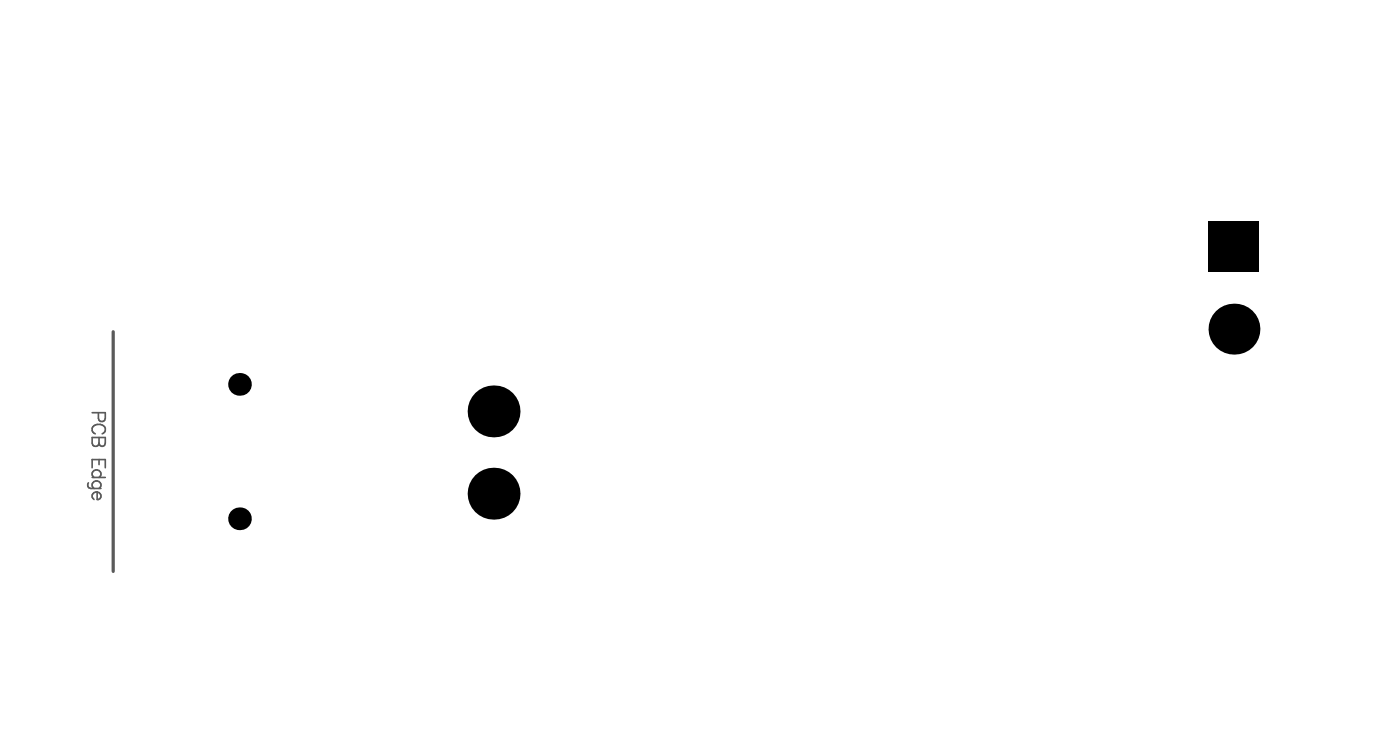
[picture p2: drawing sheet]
<svg xmlns="http://www.w3.org/2000/svg" width="144mm" height="76mm" viewBox="0 0 144 76" stroke-linecap="round" stroke-linejoin="round" font-family="sans-serif">
<path d="M11.6 34.1v24.6" fill="none" stroke="#5a5a5a" stroke-width=".33"/>
<path d="M9.1 49.6a.36 .36 0 0 0 .2 .6h1.1M9.5 42.4h1.3v.6a.35 .35 0 0 1-.3 .3 .35 .35 0 0 1-.4-.3v-.6M9.5 44.9h1.3v.8a.31 .31 0 0 1-.6 0v-.2a.35 .35 0 0 1-.4 .3 .35 .35 0 0 1-.3-.3zM9.5 48v-.8h1.3v.8M9.5 49h1.3M9.7 49a.43 .43 0 0 1-.1-.6 .43 .43 0 0 1 .6 0 .43 .43 0 0 1 0 .6M9.7 50.2a.43 .43 0 0 1-.1-.7 .43 .43 0 0 1 .6 0 .43 .43 0 0 1 0 .7M9.8 44.6a.5 .5 0 0 1-.3-.6 .5 .5 0 0 1 .5-.4 .59 .59 0 0 1 .6 .1 .59 .59 0 0 1 .2 .7l-.3 .2M10 50.5a.43 .43 0 0 0-.5 .3 .43 .43 0 0 0 .2 .5M10 50.5a.39 .39 0 0 1 .4 .4 .39 .39 0 0 1-.4 .4zM10.2 44.9v.6M10.2 47.2v.5" fill="none" stroke="#5a5a5a" stroke-width=".17"/>
<g fill="#000">
<circle cx="24.6" cy="39.5" r="1.17"/>
<circle cx="126.9" cy="33.8" r="2.61"/>
<circle cx="24.6" cy="53.3" r="1.17"/>
<circle cx="50.7" cy="50.7" r="2.66"/>
<circle cx="50.7" cy="42.2" r="2.66"/>
</g>
<path d="M124.2 22.7h5.3v5.3h-5.3z" fill-rule="evenodd" fill="#000"/>
</svg>
